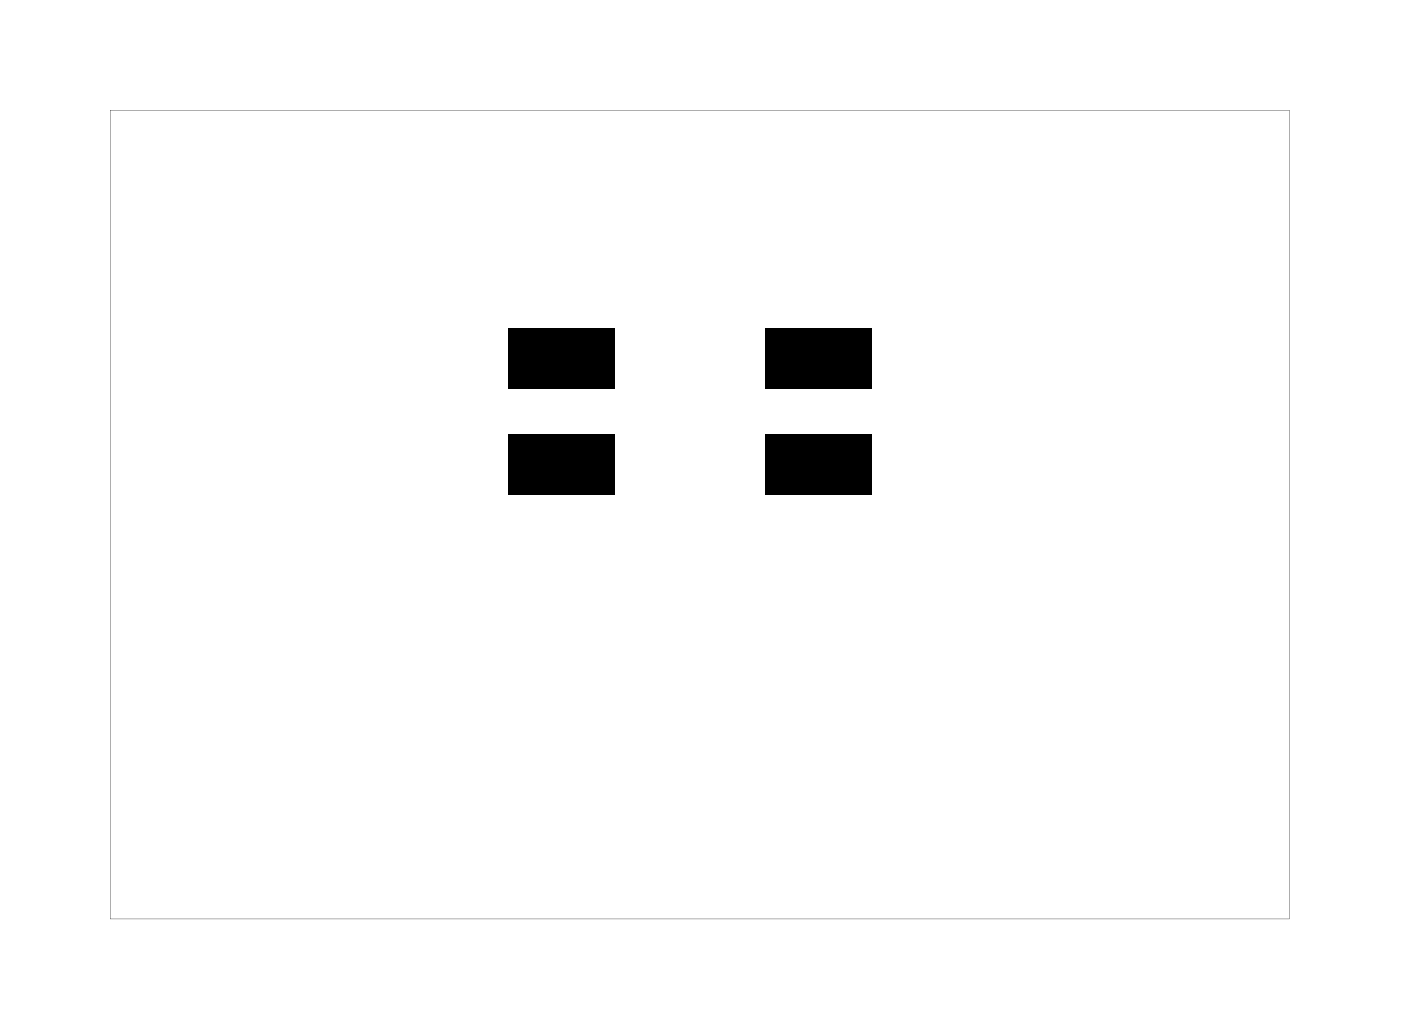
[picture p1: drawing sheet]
<svg xmlns="http://www.w3.org/2000/svg" width="46mm" height="34mm" viewBox="0 0 46 34" stroke-linecap="round" stroke-linejoin="round" font-family="sans-serif">
<g fill="#000">
<path d="M16.8 10.8h3.5v2h-3.5zM16.8 14.3h3.5v2h-3.5zM25.3 14.3h3.5v2h-3.5zM25.3 10.8h3.5v2h-3.5z"/>
<path d="M3.6 3.6h38.9v26.7h-38.9zM3.6 3.6v26.7h38.9v-26.7z"/>
</g>
</svg>
